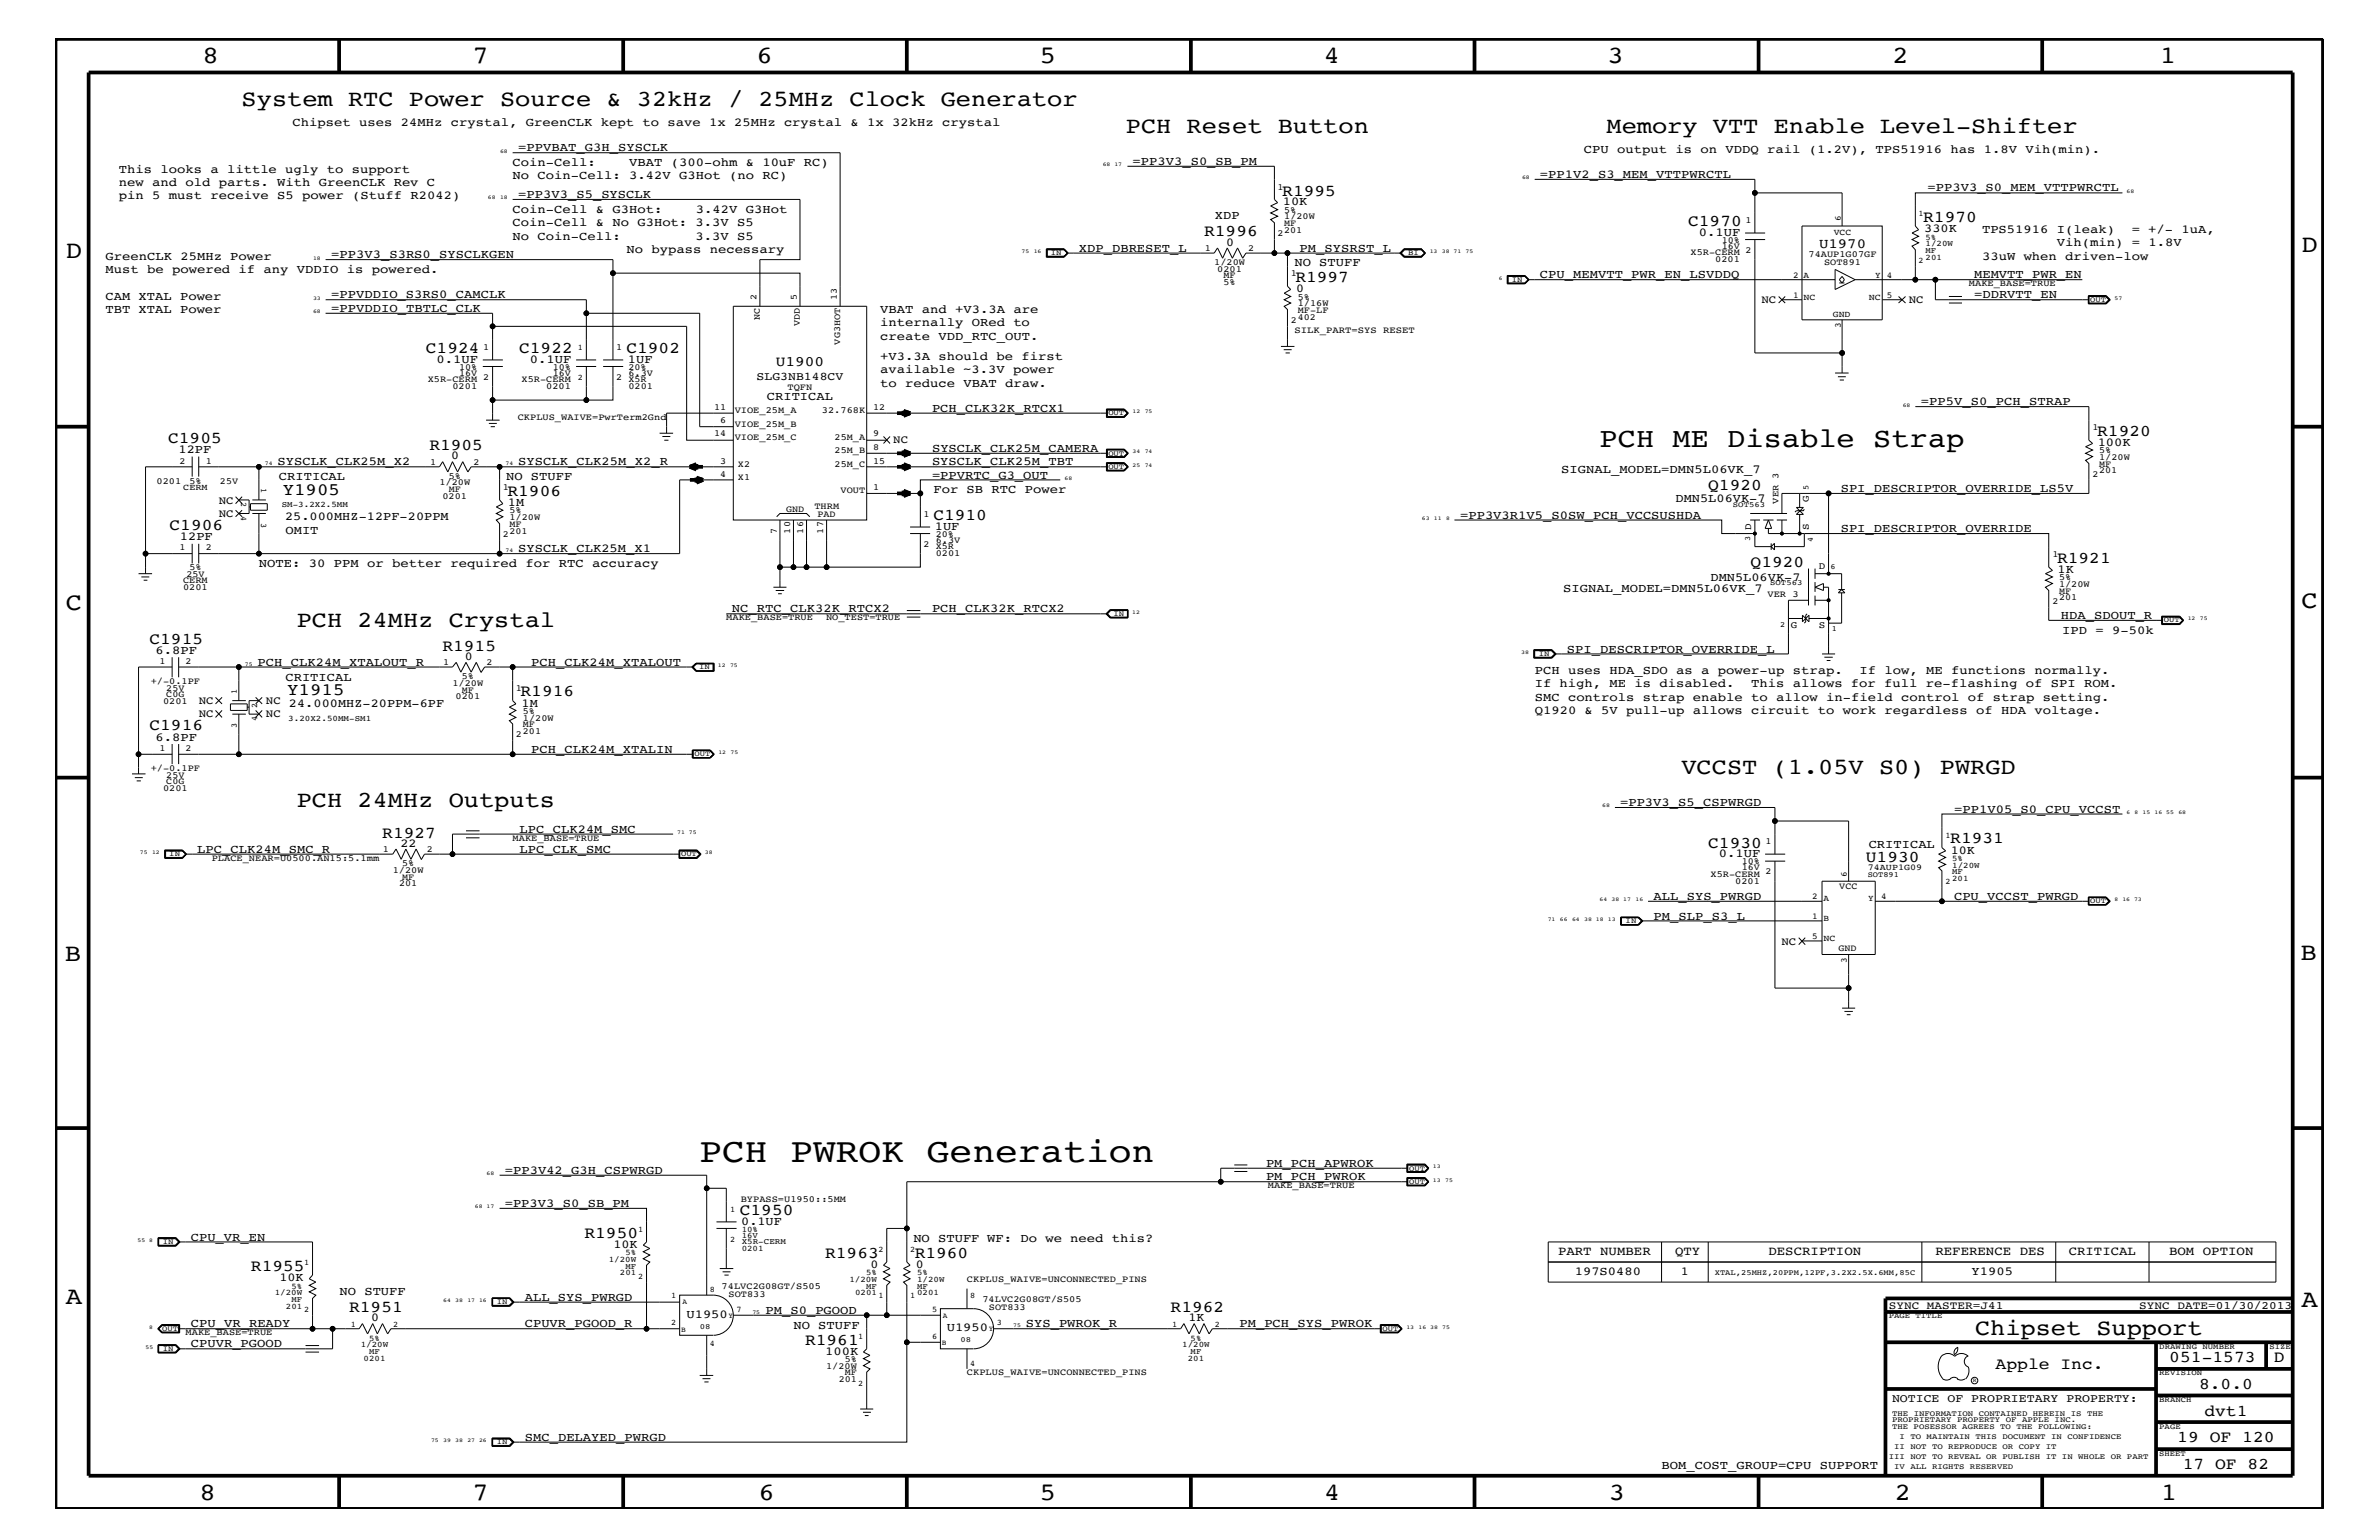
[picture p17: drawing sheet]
<svg xmlns="http://www.w3.org/2000/svg" width="432mm" height="279mm" viewBox="0 0 432 279" stroke-linecap="round" stroke-linejoin="round" font-family="sans-serif">
<defs><g id="words">
<text font-size="6.2" x="127" y="210.8">PCH PWROK Generation</text>
<text font-size="5" x="290.3" y="81.1">PCH ME Disable Strap</text>
<g font-size="4.5">
<text x="36.7" y="11.5">8</text>
<text x="85.8" y="11.5">7</text>
<text x="137.3" y="11.5">6</text>
<text x="188.7" y="11.5">5</text>
<text x="240.3" y="11.5">4</text>
<text x="291.8" y="11.5">3</text>
<text x="343.5" y="11.5">2</text>
<text x="392" y="11.5">1</text>
<text x="11.9" y="46.8">D</text>
<text x="417.7" y="45.7">D</text>
<text x="11.9" y="110.6">C</text>
<text x="417.7" y="110.3">C</text>
<text x="11.8" y="174.3">B</text>
<text x="417.6" y="174.2">B</text>
<text x="11.9" y="236.7">A</text>
<text x="417.7" y="237.1">A</text>
<text x="36.2" y="272.1">8</text>
<text x="85.8" y="272.1">7</text>
<text x="137.7" y="272.1">6</text>
<text x="188.7" y="272.1">5</text>
<text x="240.4" y="272.1">4</text>
<text x="292" y="272.1">3</text>
<text x="343.9" y="272.1">2</text>
<text x="392.2" y="272.1">1</text>
</g>
<g font-size="4.1">
<text x="43.9" y="19.2">System RTC Power Source &amp; 32kHz / 25MHz Clock Generator</text>
<text x="204.3" y="24.1">PCH Reset Button</text>
<text x="291.6" y="24.1">Memory VTT Enable Level-Shifter</text>
<text x="53.8" y="113.7">PCH 24MHz Crystal</text>
<text x="305.2" y="140.4">VCCST (1.05V S0) PWRGD</text>
<text x="53.8" y="146.5">PCH 24MHz Outputs</text>
<text x="358.5" y="242.3">Chipset Support</text>
</g>
<g font-size="3.1">
<text x="51.3" y="89.8">Y1905</text>
<text x="52.1" y="126.2">Y1915</text>
</g>
<g font-size="3">
<text x="232.7" y="35.5">R1995</text>
<text x="306.4" y="41">C1970</text>
<text x="349.1" y="40.3">R1970</text>
<text x="218.6" y="42.9">R1996</text>
<text x="235.1" y="51.3">R1997</text>
<text x="77.3" y="64">C1924</text>
<text x="94.2" y="64">C1922</text>
<text x="113.7" y="64">C1902</text>
<text x="30.5" y="80.5">C1905</text>
<text x="77.9" y="81.6">R1905</text>
<text x="380.7" y="79.1">R1920</text>
<text x="310" y="88.8">Q1920</text>
<text x="92.1" y="90">R1906</text>
<text x="169.4" y="94.3">C1910</text>
<text x="30.8" y="96.2">C1906</text>
<text x="317.8" y="102.9">Q1920</text>
<text x="373.4" y="102.1">R1921</text>
<text x="27.1" y="116.8">C1915</text>
<text x="80.3" y="118.1">R1915</text>
<text x="94.5" y="126.4">R1916</text>
<text x="27.1" y="132.5">C1916</text>
<text x="69.4" y="152">R1927</text>
<text x="310" y="153.8">C1930</text>
<text x="354" y="153">R1931</text>
<text x="338.7" y="156.4">U1930</text>
<text x="134.3" y="220.4">C1950</text>
<text x="106.1" y="224.6">R1950</text>
<text x="45.6" y="230.7">R1955</text>
<text x="149.8" y="228.2">R1963</text>
<text x="166" y="228.2">R1960</text>
<text x="63.4" y="238">R1951</text>
<text x="212.5" y="238">R1962</text>
<text x="146.1" y="244">R1961</text>
<text x="362.2" y="248.4">Apple Inc.</text>
<text x="393.7" y="247.1">051-1573</text>
<text x="399.2" y="252">8.0.0</text>
<text x="412.7" y="247.1">D</text>
<text x="400.1" y="256.8">dvt1</text>
<text x="395.2" y="261.6">19 OF 120</text>
<text x="396.2" y="266.6">17 OF 82</text>
</g>
<text font-size="2.6" x="140.8" y="66.5">U1900</text>
<text font-size="2.5" x="330.2" y="45">U1970</text>
<g font-size="2.3">
<text x="282.8" y="227.7">PART NUMBER</text>
<text x="304" y="227.7">QTY</text>
<text x="321" y="227.7">DESCRIPTION</text>
<text x="351.3" y="227.7">REFERENCE DES</text>
<text x="375.5" y="227.7">CRITICAL</text>
<text x="393.7" y="227.7">BOM OPTION</text>
</g>
<g font-size="2.2">
<text x="53.1" y="22.9">Chipset uses 24MHz crystal, GreenCLK kept to save 1x 25MHz crystal &amp; 1x 32kHz crystal</text>
<text x="94.1" y="27.5">=PPVBAT_G3H_SYSCLK</text>
<text x="205.6" y="29.9">=PP3V3_S0_SB_PM</text>
<text x="287.5" y="27.7">CPU output is on VDDQ rail (1.2V), TPS51916 has 1.8V Vih(min).</text>
<text x="21.6" y="31.4">This looks a little ugly to support</text>
<text x="21.6" y="33.7">new and old parts. With GreenCLK Rev C</text>
<text x="93" y="30.2">Coin-Cell:</text>
<text x="93" y="32.5">No Coin-Cell: 3.42V G3Hot (no RC)</text>
<text x="94.1" y="35.9">=PP3V3_S5_SYSCLK</text>
<text x="114.2" y="30.2">VBAT (300-ohm &amp; 10uF RC)</text>
<text x="279.5" y="32.3">=PP1V2_S3_MEM_VTTPWRCTL</text>
<text x="349.8" y="34.7">=PP3V3_S0_MEM_VTTPWRCTL</text>
<text x="21.6" y="36.2">pin 5 must receive S5 power (Stuff R2042)</text>
<text x="93" y="38.6">Coin-Cell &amp; G3Hot:</text>
<text x="93" y="41">Coin-Cell &amp; No G3Hot: 3.3V S5</text>
<text x="126.3" y="38.6">3.42V G3Hot</text>
<text x="220.5" y="39.8">XDP</text>
<text x="232.8" y="37.3">10K</text>
<text x="19.1" y="47.1">GreenCLK 25MHz Power</text>
<text x="60.1" y="46.8">=PP3V3_S3RS0_SYSCLKGEN</text>
<text x="93" y="43.5">No Coin-Cell:</text>
<text x="113.7" y="45.9">No bypass necessary</text>
<text x="126.3" y="43.5">3.3V S5</text>
<text x="195.8" y="45.7">XDP_DBRESET_L</text>
<text x="222.5" y="44.6">0</text>
<text x="235.9" y="45.7">PM_SYSRST_L</text>
<text x="308.4" y="42.9">0.1UF</text>
<text x="349.2" y="42.1">330K</text>
<text x="359.7" y="47.1">33uW when driven-low</text>
<text x="359.7" y="42.3">TPS51916 I(leak)</text>
<text x="373.3" y="44.6">Vih(min) = 1.8V</text>
<text x="386.9" y="42.3">= +/- 1uA,</text>
<text x="19.1" y="49.6">Must be powered if any VDDIO is powered.</text>
<text x="234.9" y="48.3">NO STUFF</text>
<text x="235.3" y="53">0</text>
<text x="279.5" y="50.5">CPU_MEMVTT_PWR_EN_LSVDDQ</text>
<text x="358.3" y="50.5">MEMVTT_PWR_EN</text>
<text x="19.1" y="54.4">CAM XTAL Power</text>
<text x="19.1" y="56.8">TBT XTAL Power</text>
<text x="60.1" y="56.6">=PPVDDIO_TBTLC_CLK</text>
<text x="60.1" y="54.1">=PPVDDIO_S3RS0_CAMCLK</text>
<text x="159.8" y="59.2">internally ORed to</text>
<text x="159.8" y="56.8">VBAT and +V3.3A are</text>
<text x="358.3" y="54.1">=DDRVTT_EN</text>
<text x="79.2" y="65.9">0.1UF</text>
<text x="96.2" y="65.9">0.1UF</text>
<text x="114" y="65.9">1UF</text>
<text x="159.8" y="65.3">+V3.3A should be first</text>
<text x="159.8" y="61.7">create VDD_RTC_OUT.</text>
<text x="159.8" y="70.1">to reduce VBAT draw.</text>
<text x="159.8" y="67.7">available ~3.3V power</text>
<text x="139.2" y="72.6">CRITICAL</text>
<text x="169.2" y="74.7">PCH_CLK32K_RTCX1</text>
<text x="348.7" y="73.5">=PP5V_S0_PCH_STRAP</text>
<text x="32.4" y="82.2">12PF</text>
<text x="81.9" y="83.3">0</text>
<text x="169.2" y="82">SYSCLK_CLK25M_CAMERA</text>
<text x="380.7" y="80.9">100K</text>
<text x="50.4" y="84.4">SYSCLK_CLK25M_X2</text>
<text x="50.6" y="87.1">CRITICAL</text>
<text x="91.9" y="87.1">NO STUFF</text>
<text x="94.1" y="84.4">SYSCLK_CLK25M_X2_R</text>
<text x="169.2" y="84.4">SYSCLK_CLK25M_TBT</text>
<text x="169.2" y="86.9">=PPVRTC_G3_OUT</text>
<text x="169.4" y="89.5">For SB RTC Power</text>
<text x="283.4" y="85.9">SIGNAL_MODEL=DMN5L06VK_7</text>
<text x="334.1" y="89.3">SPI_DESCRIPTOR_OVERRIDE_LS5V</text>
<text x="51.7" y="94.3">25.000MHZ-12PF-20PPM</text>
<text x="92.2" y="91.8">1M</text>
<text x="265" y="94.2">=PP3V3R1V5_S0SW_PCH_VCCSUSHDA</text>
<text x="304.1" y="91.1">DMN5L06VK-7</text>
<text x="32.6" y="98">12PF</text>
<text x="51.8" y="96.8">OMIT</text>
<text x="94.1" y="100.2">SYSCLK_CLK25M_X1</text>
<text x="169.7" y="96.2">1UF</text>
<text x="334.1" y="96.5">SPI_DESCRIPTOR_OVERRIDE</text>
<text x="47" y="102.9">NOTE: 30 PPM or better required for RTC accuracy</text>
<text x="283.7" y="107.5">SIGNAL_MODEL=DMN5L06VK_7</text>
<text x="310.5" y="105.4">DMN5L06VK-7</text>
<text x="373.5" y="104">1K</text>
<text x="132.8" y="111.1">NC_RTC_CLK32K_RTCX2</text>
<text x="169.2" y="111.1">PCH_CLK32K_RTCX2</text>
<text x="374.1" y="112.3">HDA_SDOUT_R</text>
<text x="28.2" y="118.6">6.8PF</text>
<text x="84.4" y="119.7">0</text>
<text x="284.4" y="118.4">SPI_DESCRIPTOR_OVERRIDE_L</text>
<text x="374.3" y="115">IPD = 9-50k</text>
<text x="46.7" y="120.8">PCH_CLK24M_XTALOUT_R</text>
<text x="51.8" y="123.5">CRITICAL</text>
<text x="96.4" y="120.8">PCH_CLK24M_XTALOUT</text>
<text x="278.6" y="122.3">PCH uses HDA_SDO as a power-up strap.</text>
<text x="278.6" y="124.7">If high, ME is disabled.</text>
<text x="317.8" y="124.7">This allows for full re-flashing of SPI ROM.</text>
<text x="337.5" y="122.3">If low, ME functions normally.</text>
<text x="52.5" y="128.3">24.000MHZ-20PPM-6PF</text>
<text x="94.7" y="128.2">1M</text>
<text x="278.6" y="129.6">Q1920 &amp; 5V pull-up allows circuit to work regardless of HDA voltage.</text>
<text x="278.6" y="127.1">SMC controls strap enable to allow in-field control of strap setting.</text>
<text x="28.2" y="134.4">6.8PF</text>
<text x="96.4" y="136.6">PCH_CLK24M_XTALIN</text>
<text x="294" y="146.2">=PP3V3_S5_CSPWRGD</text>
<text x="354.7" y="147.5">=PP1V05_S0_CPU_VCCST</text>
<text x="35.8" y="154.7">LPC_CLK24M_SMC_R</text>
<text x="72.7" y="153.7">22</text>
<text x="94.3" y="151.1">LPC_CLK24M_SMC</text>
<text x="94.3" y="154.7">LPC_CLK_SMC</text>
<text x="312" y="155.6">0.1UF</text>
<text x="339.2" y="153.8">CRITICAL</text>
<text x="354.1" y="154.9">10K</text>
<text x="300.1" y="163.3">ALL_SYS_PWRGD</text>
<text x="300.1" y="166.9">PM_SLP_S3_L</text>
<text x="354.7" y="163.3">CPU_VCCST_PWRGD</text>
<text x="91.6" y="213">=PP3V42_G3H_CSPWRGD</text>
<text x="229.8" y="214.2">PM_PCH_PWROK</text>
<text x="229.8" y="211.7">PM_PCH_APWROK</text>
<text x="91.6" y="219">=PP3V3_S0_SB_PM</text>
<text x="34.6" y="225.1">CPU_VR_EN</text>
<text x="111.3" y="226.4">10K</text>
<text x="134.5" y="222.3">0.1UF</text>
<text x="165.8" y="225.3">NO STUFF WF: Do we need this?</text>
<text x="50.7" y="232.4">10K</text>
<text x="158" y="230.1">0</text>
<text x="166.2" y="230.1">0</text>
<text x="285.8" y="231.3">197S0480</text>
<text x="305.1" y="231.3">1</text>
<text x="357.8" y="231.3">Y1905</text>
<text x="61.6" y="235">NO STUFF</text>
<text x="67.4" y="239.7">0</text>
<text x="95.2" y="236">ALL_SYS_PWRGD</text>
<text x="124.6" y="239">U1950</text>
<text x="138.9" y="238.4">PM_S0_PGOOD</text>
<text x="215.7" y="239.7">1K</text>
<text x="34.6" y="244.5">CPUVR_PGOOD</text>
<text x="34.6" y="240.8">CPU_VR_READY</text>
<text x="95.2" y="240.8">CPUVR_PGOOD_R</text>
<text x="144" y="241.1">NO STUFF</text>
<text x="149.8" y="245.8">100K</text>
<text x="171.8" y="241.4">U1950</text>
<text x="186.2" y="240.8">SYS_PWROK_R</text>
<text x="225" y="240.8">PM_PCH_SYS_PWROK</text>
<text x="95.2" y="261.4">SMC_DELAYED_PWRGD</text>
<text x="301.6" y="266.6">BOM_COST_GROUP=CPU SUPPORT</text>
</g>
<g font-size="2.1">
<text x="137.3" y="68.9">SLG3NB148CV</text>
<text x="343.4" y="254.4">NOTICE OF PROPRIETARY PROPERTY:</text>
</g>
<g font-size="2">
<text x="319.7" y="55">NC</text>
<text x="346.5" y="55">NC</text>
<text x="162.1" y="80.5">NC</text>
<text x="39.7" y="91.4">NC</text>
<text x="39.7" y="93.8">NC</text>
<text x="36.1" y="127.7">NC</text>
<text x="36.1" y="130.2">NC</text>
<text x="48.3" y="127.7">NC</text>
<text x="48.3" y="130.2">NC</text>
<text x="323.3" y="171.4">NC</text>
<text x="342.8" y="237.4">SYNC_MASTER=J41</text>
<text x="388.3" y="237.4">SYNC_DATE=01/30/2013</text>
</g>
<g font-size="1.8">
<text x="328.3" y="91.1" transform="rotate(-90 328.3 91.1)">G</text>
<text x="317.8" y="96.2" transform="rotate(-90 317.8 96.2)">D</text>
<text x="328.3" y="96.2" transform="rotate(-90 328.3 96.2)">S</text>
<text x="330.1" y="103.3">D</text>
<text x="325" y="113.9">G</text>
<text x="330.1" y="113.9">S</text>
</g>
<g font-size="1.7">
<text x="231.9" y="34.4">1</text>
<text x="233.1" y="39.8">1/20W</text>
<text x="233.1" y="41">MF</text>
<text x="233.1" y="38.6">5%</text>
<text x="316.8" y="40.4">1</text>
<text x="218.7" y="45.5">1</text>
<text x="226.6" y="45.5">2</text>
<text x="231.9" y="42.9">2</text>
<text x="233.1" y="42.3">201</text>
<text x="306.8" y="46.3">X5R-CERM</text>
<text x="311.3" y="47.6">0201</text>
<text x="312.5" y="44.1">10%</text>
<text x="312.5" y="45.2">16V</text>
<text x="316.8" y="45.9">2</text>
<text x="328.3" y="46.7">74AUP1G07GF</text>
<text x="220.4" y="48">1/20W</text>
<text x="220.9" y="49.3">0201</text>
<text x="222.1" y="50.5">MF</text>
<text x="222.1" y="51.7">5%</text>
<text x="234.3" y="50.2">1</text>
<text x="331.1" y="48">SOT891</text>
<text x="357.4" y="51.9">MAKE_BASE=TRUE</text>
<text x="137.3" y="54.4" transform="rotate(-90 137.3 54.4)">2</text>
<text x="137.9" y="58" transform="rotate(-90 137.9 58)">NC</text>
<text x="144.6" y="54.4" transform="rotate(-90 144.6 54.4)">5</text>
<text x="145.2" y="59.1" transform="rotate(-90 145.2 59.1)">VDD</text>
<text x="151.9" y="54.4" transform="rotate(-90 151.9 54.4)">13</text>
<text x="234.3" y="58.6">2</text>
<text x="235.5" y="55.6">1/16W</text>
<text x="235.5" y="56.8">MF-LF</text>
<text x="235.5" y="54.4">5%</text>
<text x="235.5" y="58">402</text>
<text x="87.7" y="63.4">1</text>
<text x="111.8" y="63.4">1</text>
<text x="152.5" y="62.5" transform="rotate(-90 152.5 62.5)">VG3HOT</text>
<text x="234.9" y="60.4">SILK_PART=SYS RESET</text>
<text x="77.6" y="69.4">X5R-CERM</text>
<text x="82.1" y="70.6">0201</text>
<text x="83.3" y="68.2">16V</text>
<text x="83.3" y="67.1">10%</text>
<text x="87.7" y="68.9">2</text>
<text x="94.7" y="69.4">X5R-CERM</text>
<text x="99.1" y="70.6">0201</text>
<text x="100.3" y="67.1">10%</text>
<text x="100.3" y="68.2">16V</text>
<text x="111.8" y="68.9">2</text>
<text x="114" y="68.2">6.3V</text>
<text x="114" y="69.4">X5R</text>
<text x="114" y="67.1">20%</text>
<text x="114" y="70.6">0201</text>
<text x="143" y="70.7">TQFN</text>
<text x="94" y="76.2">CKPLUS_WAIVE=PwrTerm2Gnd</text>
<text x="129.6" y="74.4">11</text>
<text x="130.7" y="76.8">6</text>
<text x="133.3" y="75">VIOE_25M_A</text>
<text x="133.3" y="77.4">VIOE_25M_B</text>
<text x="149.2" y="75">32.768K</text>
<text x="158.5" y="74.4">12</text>
<text x="129.6" y="79.2">14</text>
<text x="133.3" y="79.9">VIOE_25M_C</text>
<text x="151.5" y="79.9">25M_A</text>
<text x="151.5" y="82.2">25M_B</text>
<text x="158.5" y="79.2">9</text>
<text x="158.5" y="81.6">8</text>
<text x="379.8" y="78">1</text>
<text x="381" y="83.5">1/20W</text>
<text x="381" y="82.2">5%</text>
<text x="28.4" y="87.7">0201</text>
<text x="32.6" y="84.1">2</text>
<text x="34.4" y="87.7">5%</text>
<text x="37.3" y="84.1">1</text>
<text x="39.9" y="87.7">25V</text>
<text x="78.1" y="84.4">1</text>
<text x="79.8" y="88.1">1/20W</text>
<text x="81.4" y="89.3">MF</text>
<text x="81.4" y="86.9">5%</text>
<text x="85.9" y="84.4">2</text>
<text x="91.3" y="88.9">1</text>
<text x="130.7" y="86.5">4</text>
<text x="130.7" y="84.1">3</text>
<text x="133.9" y="84.7">X2</text>
<text x="133.9" y="87.1">X1</text>
<text x="151.5" y="84.7">25M_C</text>
<text x="152.6" y="89.5">VOUT</text>
<text x="158.5" y="84.1">15</text>
<text x="158.5" y="88.9">1</text>
<text x="379.8" y="86.5">2</text>
<text x="381" y="85.9">201</text>
<text x="381" y="84.7">MF</text>
<text x="80.3" y="90.5">0201</text>
<text x="92.5" y="94.3">1/20W</text>
<text x="92.5" y="95.6">MF</text>
<text x="92.5" y="93.2">5%</text>
<text x="142.7" y="92.9">GND</text>
<text x="147.8" y="92.3">THRM</text>
<text x="148.4" y="93.8">PAD</text>
<text x="167.6" y="93.8">1</text>
<text x="322.8" y="91.4" transform="rotate(-90 322.8 91.4)">VER 3</text>
<text x="32.6" y="99.9">1</text>
<text x="37.3" y="99.9">2</text>
<text x="91.3" y="97.4">2</text>
<text x="92.5" y="96.8">201</text>
<text x="141" y="96.8" transform="rotate(-90 141 96.8)">7</text>
<text x="143.4" y="96.8" transform="rotate(-90 143.4 96.8)">10</text>
<text x="145.8" y="96.8" transform="rotate(-90 145.8 96.8)">16</text>
<text x="149.4" y="96.8" transform="rotate(-90 149.4 96.8)">17</text>
<text x="167.6" y="99.3">2</text>
<text x="169.8" y="98.5">6.3V</text>
<text x="169.8" y="97.4">20%</text>
<text x="169.8" y="99.7">X5R</text>
<text x="169.8" y="101">0201</text>
<text x="372.5" y="101">1</text>
<text x="33.2" y="105.9">CERM</text>
<text x="33.2" y="107.1">0201</text>
<text x="33.8" y="104.7">25V</text>
<text x="34.4" y="103.5">5%</text>
<text x="373.7" y="105.3">5%</text>
<text x="373.7" y="106.5">1/20W</text>
<text x="373.7" y="107.7">MF</text>
<text x="131.8" y="112.6">MAKE_BASE=TRUE</text>
<text x="149.9" y="112.6">NO_TEST=TRUE</text>
<text x="320.8" y="108.3">VER 3</text>
<text x="372.5" y="109.5">2</text>
<text x="373.7" y="108.9">201</text>
<text x="27.3" y="124.1">+/-0.1PF</text>
<text x="29" y="120.4">1</text>
<text x="30.2" y="125.3">25V</text>
<text x="33.7" y="120.4">2</text>
<text x="80.4" y="120.7">1</text>
<text x="82.1" y="124.4">1/20W</text>
<text x="83.8" y="125.7">MF</text>
<text x="83.8" y="123.2">5%</text>
<text x="88.3" y="120.7">2</text>
<text x="93.6" y="125.3">1</text>
<text x="29.6" y="127.7">0201</text>
<text x="30.2" y="126.5">C0G</text>
<text x="82.7" y="126.9">0201</text>
<text x="94.9" y="130.8">1/20W</text>
<text x="94.9" y="131.9">MF</text>
<text x="94.9" y="129.6">5%</text>
<text x="29" y="136.2">1</text>
<text x="33.7" y="136.2">2</text>
<text x="93.6" y="133.8">2</text>
<text x="94.9" y="133.2">201</text>
<text x="27.3" y="139.8">+/-0.1PF</text>
<text x="29.6" y="143.5">0201</text>
<text x="30.2" y="142.3">C0G</text>
<text x="30.2" y="141.1">25V</text>
<text x="69.5" y="154.6">1</text>
<text x="77.5" y="154.6">2</text>
<text x="93" y="152.6">MAKE_BASE=TRUE</text>
<text x="320.5" y="153.2">1</text>
<text x="38.4" y="156.2">PLACE_NEAR=U0500.AN15:5.1mm</text>
<text x="71.3" y="158.4">1/20W</text>
<text x="72.4" y="160.8">201</text>
<text x="73" y="159.6">MF</text>
<text x="73" y="157.2">5%</text>
<text x="310.5" y="159.1">X5R-CERM</text>
<text x="315" y="160.3">0201</text>
<text x="316.1" y="157.9">16V</text>
<text x="316.1" y="156.8">10%</text>
<text x="320.5" y="158.6">2</text>
<text x="333.8" y="161.3">VCC</text>
<text x="333.7" y="172.6">GND</text>
<text x="230.1" y="215.6">MAKE_BASE=TRUE</text>
<text x="134.5" y="218">BYPASS=U1950::5MM</text>
<text x="131" y="233.8">74LVC2G08GT/S505</text>
<text x="175.5" y="232.6">CKPLUS_WAIVE=UNCONNECTED_PINS</text>
<text x="132.2" y="235.2">SOT833</text>
<text x="178.3" y="236.2">74LVC2G08GT/S505</text>
<text x="179.5" y="237.7">SOT833</text>
<text x="33.7" y="242.3">MAKE_BASE=TRUE</text>
<text x="149.9" y="248.4">1/20W</text>
<text x="152.2" y="250.7">201</text>
<text x="153.3" y="249.5">MF</text>
<text x="153.3" y="247.1">5%</text>
<text x="175.5" y="249.5">CKPLUS_WAIVE=UNCONNECTED_PINS</text>
</g>
<g font-size="1.6">
<text x="334.1" y="40.2" transform="rotate(-90 334.1 40.2)">6</text>
<text x="332.8" y="42.6">VCC</text>
<text x="325.5" y="50.4">2</text>
<text x="327.3" y="50.5">A</text>
<text x="340.4" y="50.5">Y</text>
<text x="342.5" y="50.5">4</text>
<text x="325.5" y="54">1</text>
<text x="327.3" y="54.4">NC</text>
<text x="332.7" y="57.4">GND</text>
<text x="334.1" y="59.5" transform="rotate(-90 334.1 59.5)">3</text>
<text x="339.2" y="54.4">NC</text>
<text x="342.5" y="54.1">5</text>
<text x="33.3" y="88.9">CERM</text>
<text x="335.2" y="159.1" transform="rotate(-90 335.2 159.1)">6</text>
<text x="339" y="157.9">74AUP1G09</text>
<text x="328.9" y="163.1">2</text>
<text x="328.9" y="166.7">1</text>
<text x="331" y="163.5">A</text>
<text x="331" y="167.1">B</text>
<text x="339.1" y="163.5">Y</text>
<text x="341.5" y="163.1">4</text>
<text x="328.9" y="170.4">5</text>
<text x="331" y="170.7">NC</text>
<text x="335.2" y="174.7" transform="rotate(-90 335.2 174.7)">3</text>
</g>
<g font-size="1.5">
<text x="348.2" y="39.2">1</text>
<text x="348.2" y="47.7">2</text>
<text x="349.5" y="47.1">201</text>
<text x="349.5" y="44.6">1/20W</text>
<text x="349.5" y="45.9">MF</text>
<text x="349.5" y="43.5">5%</text>
<text x="104.9" y="63.4">1</text>
<text x="104.9" y="68.9">2</text>
<text x="47.4" y="88.5" transform="rotate(90 47.4 88.5)">1</text>
<text x="43.8" y="91.1" transform="rotate(90 43.8 91.1)">2</text>
<text x="43.8" y="93.5" transform="rotate(90 43.8 93.5)">4</text>
<text x="47.4" y="94.9" transform="rotate(90 47.4 94.9)">3</text>
<text x="51.1" y="92.1">SM-3.2X2.5MM</text>
<text x="43" y="125.9" transform="rotate(-90 43 125.9)">1</text>
<text x="46.7" y="130.9" transform="rotate(-90 46.7 130.9)">4</text>
<text x="46.7" y="128.4" transform="rotate(-90 46.7 128.4)">2</text>
<text x="52.3" y="130.8">3.20X2.50MM-SM1</text>
<text x="43" y="132.2" transform="rotate(-90 43 132.2)">3</text>
<text x="353.1" y="152">1</text>
<text x="353.1" y="160.5">2</text>
<text x="354.3" y="159.9">201</text>
<text x="354.3" y="157.4">1/20W</text>
<text x="354.3" y="158.6">MF</text>
<text x="354.3" y="156.2">5%</text>
<text x="132.5" y="219.8">1</text>
<text x="113.5" y="227.7">5%</text>
<text x="115.8" y="223.5">1</text>
<text x="132.5" y="225.3">2</text>
<text x="134.6" y="225.7">X5R-CERM</text>
<text x="134.6" y="223.5">10%</text>
<text x="134.6" y="224.6">16V</text>
<text x="134.6" y="227">0201</text>
<text x="159.4" y="227.1">2</text>
<text x="165.2" y="227.1">2</text>
<text x="52.9" y="233.8">5%</text>
<text x="55.2" y="229.6">1</text>
<text x="110.5" y="229">1/20W</text>
<text x="112.5" y="231.3">201</text>
<text x="113.5" y="230.2">MF</text>
<text x="115.8" y="232">2</text>
<text x="154.2" y="232.6">1/20W</text>
<text x="157.2" y="233.8">MF</text>
<text x="157.2" y="231.3">5%</text>
<text x="166.5" y="232.6">1/20W</text>
<text x="166.5" y="233.8">MF</text>
<text x="166.5" y="231.3">5%</text>
<text x="49.9" y="235">1/20W</text>
<text x="51.9" y="237.4">201</text>
<text x="52.9" y="236.2">MF</text>
<text x="55.2" y="238">2</text>
<text x="121.8" y="235.6">1</text>
<text x="128.9" y="234.4">8</text>
<text x="133.7" y="238">7</text>
<text x="155.2" y="235">0201</text>
<text x="159.4" y="235.6">1</text>
<text x="165.2" y="235.6">1</text>
<text x="166.5" y="235">0201</text>
<text x="169.2" y="238">5</text>
<text x="176.1" y="235.6">8</text>
<text x="63.7" y="240.7">1</text>
<text x="65.5" y="244.5">1/20W</text>
<text x="67" y="245.6">MF</text>
<text x="67" y="243.3">5%</text>
<text x="71.4" y="240.7">2</text>
<text x="121.8" y="240.5">2</text>
<text x="128.9" y="244.1">4</text>
<text x="155.8" y="242.9">1</text>
<text x="169.2" y="242.9">6</text>
<text x="180.9" y="240.5">3</text>
<text x="212.8" y="240.7">1</text>
<text x="214.6" y="244.5">1/20W</text>
<text x="216.1" y="245.6">MF</text>
<text x="216.1" y="243.3">5%</text>
<text x="220.5" y="240.7">2</text>
<text x="66" y="246.9">0201</text>
<text x="155.8" y="251.4">2</text>
<text x="176.1" y="247.8">4</text>
<text x="215.6" y="246.9">201</text>
</g>
<g font-size="1.4">
<text x="190.8" y="46.3">IN</text>
<text x="255.6" y="46.3">BI</text>
<text x="274.4" y="51.1">IN</text>
<text x="379.4" y="54.7">OUT</text>
<text x="201.2" y="75.4">OUT</text>
<text x="201.2" y="82.7">OUT</text>
<text x="201.2" y="85">OUT</text>
<text x="328.3" y="88.9" transform="rotate(-90 328.3 88.9)">5</text>
<text x="314.5" y="92.1">SOT563</text>
<text x="317.7" y="98.1" transform="rotate(-90 317.7 98.1)">3</text>
<text x="329" y="98.3" transform="rotate(-90 329 98.3)">4</text>
<text x="321.3" y="106.1">SOT563</text>
<text x="332.2" y="103.2">6</text>
<text x="202.1" y="111.7">IN</text>
<text x="323.1" y="113.7">2</text>
<text x="392.8" y="112.9">OUT</text>
<text x="279.3" y="119">IN</text>
<text x="332.5" y="114.5">1</text>
<text x="126.9" y="121.4">IN</text>
<text x="126.1" y="137.2">OUT</text>
<text x="30.7" y="155.4">IN</text>
<text x="123.6" y="155.4">OUT</text>
<text x="339" y="159.2">SOT891</text>
<text x="295.1" y="167.5">IN</text>
<text x="379.4" y="163.9">OUT</text>
<text x="255.8" y="214.7">OUT</text>
<text x="255.8" y="212.4">OUT</text>
<text x="29.5" y="225.7">IN</text>
<text x="311.2" y="231.3">XTAL,25MHZ,20PPM,12PF,3.2X2.5X.6MM,85C</text>
<text x="90.2" y="236.6">IN</text>
<text x="123.9" y="236.6">A</text>
<text x="132.2" y="239">Y</text>
<text x="171.1" y="239">A</text>
<text x="342.8" y="239.2">PAGE TITLE</text>
<text x="29.5" y="241.4">OUT</text>
<text x="29.5" y="245.1">IN</text>
<text x="123.6" y="241.6">B</text>
<text x="127" y="241.1">08</text>
<text x="170.9" y="244">B</text>
<text x="174.3" y="243.5">08</text>
<text x="179.5" y="241.4">Y</text>
<text x="251" y="241.4">OUT</text>
<text x="391.9" y="244.7">DRAWING NUMBER</text>
<text x="411.9" y="244.7">SIZE</text>
<text x="391.9" y="249.5">REVISION</text>
<text x="343.4" y="256.8">THE INFORMATION CONTAINED HEREIN IS THE</text>
<text x="391.9" y="254.4">BRANCH</text>
<text x="90.2" y="262.1">IN</text>
<text x="343.4" y="258">PROPRIETARY PROPERTY OF APPLE INC.</text>
<text x="343.4" y="259.3">THE POSESSOR AGREES TO THE FOLLOWING:</text>
<text x="343.8" y="262.9">II NOT TO REPRODUCE OR COPY IT</text>
<text x="344.8" y="261.1">I TO MAINTAIN THIS DOCUMENT IN CONFIDENCE</text>
<text x="391.9" y="259.3">PAGE</text>
<text x="342.8" y="264.7">III NOT TO REVEAL OR PUBLISH IT IN WHOLE OR PART</text>
<text x="343.8" y="266.6">IV ALL RIGHTS RESERVED</text>
<text x="391.9" y="264.1">SHEET</text>
</g>
<g font-size="1">
<text x="90.8" y="27.7">68</text>
<text x="200.2" y="30.2">68 17</text>
<text x="276.3" y="32.5">68</text>
<text x="386" y="35">68</text>
<text x="88.6" y="36.2">68</text>
<text x="90.8" y="36.2">18</text>
<text x="56.8" y="47.1">18</text>
<text x="185.4" y="45.9">75</text>
<text x="187.6" y="45.9">16</text>
<text x="259.5" y="45.9">13</text>
<text x="261.7" y="45.9">38 71</text>
<text x="266" y="45.9">75</text>
<text x="272" y="50.7">6</text>
<text x="56.8" y="54.4">33</text>
<text x="56.8" y="56.8">68</text>
<text x="383.8" y="54.4">57</text>
<text x="205.6" y="75">12</text>
<text x="207.8" y="75">75</text>
<text x="345.4" y="73.8">68</text>
<text x="205.6" y="82.2">34</text>
<text x="207.8" y="82.2">74</text>
<text x="48.1" y="84.4">74</text>
<text x="91.8" y="84.4">74</text>
<text x="193.2" y="87.1">68</text>
<text x="205.6" y="84.7">25</text>
<text x="207.8" y="84.7">74</text>
<text x="258.1" y="94.3">63</text>
<text x="260.3" y="94.3">11</text>
<text x="262.5" y="94.3">8</text>
<text x="91.8" y="100.2">74</text>
<text x="205.5" y="111.4">12</text>
<text x="397.1" y="112.6">12</text>
<text x="399.3" y="112.6">75</text>
<text x="276.1" y="118.6">38</text>
<text x="44.5" y="120.8">75</text>
<text x="130.3" y="121">12</text>
<text x="132.5" y="121">75</text>
<text x="130.4" y="136.8">12</text>
<text x="132.6" y="136.8">75</text>
<text x="290.8" y="146.5">68</text>
<text x="386" y="147.7">6</text>
<text x="387.4" y="147.7">8</text>
<text x="388.9" y="147.7">15</text>
<text x="391.1" y="147.7">16 55</text>
<text x="395.4" y="147.7">68</text>
<text x="25.4" y="155">75</text>
<text x="27.6" y="155">12</text>
<text x="122.9" y="151.3">71 75</text>
<text x="127.9" y="155">38</text>
<text x="280.9" y="167.1">71</text>
<text x="283.1" y="167.1">66</text>
<text x="285.3" y="167.1">64</text>
<text x="287.5" y="167.1">38 18</text>
<text x="290.3" y="163.5">64</text>
<text x="291.8" y="167.1">13</text>
<text x="292.5" y="163.5">38 17</text>
<text x="296.8" y="163.5">16</text>
<text x="383.8" y="163.5">8</text>
<text x="385.2" y="163.5">16 73</text>
<text x="88.3" y="213.2">68</text>
<text x="260.1" y="214.4">13</text>
<text x="260.1" y="211.9">13</text>
<text x="262.3" y="214.4">75</text>
<text x="86.2" y="219.2">68 17</text>
<text x="25" y="225.3">55 8</text>
<text x="80.4" y="236.2">64</text>
<text x="82.6" y="236.2">38</text>
<text x="84.8" y="236.2">17 16</text>
<text x="136.6" y="238.4">75</text>
<text x="26.4" y="244.7">55</text>
<text x="27.1" y="241.1">8</text>
<text x="183.9" y="240.8">75</text>
<text x="255.3" y="241.1">13</text>
<text x="257.5" y="241.1">16 38</text>
<text x="261.8" y="241.1">75</text>
<text x="358.1" y="250.7">R</text>
<text x="78.2" y="261.6">75</text>
<text x="80.4" y="261.6">39</text>
<text x="82.6" y="261.6">38</text>
<text x="84.8" y="261.6">27 26</text>
</g>
</g></defs>
<g fill="none" stroke="#000" stroke-width=".18">
<path d="M93 36.2h52.2v10.9h-7.3v8.5M93 27.7h59.5v27.9M204.6 30.2h26.7v6l.6 .6-1.3 .6 1.3 .6-1.3 .6 1.3 .6-1.3 .6 .7 .6v5.5h2.4M278.6 32.5h39.9v9.8M318.5 35h15.8v6M385.2 35h-37.6v6l.6 .7-1.2 .6 1.2 .6-1.2 .6 1.2 .6-1.2 .5 .6 .7v5.4M59.1 47.1h52.2v18.2M59.1 56.8h30.3v2.4M59.1 54.4h47.3v10.9M106.4 56.8h20.6v20.6h6.1M111.3 49.6h33.9v6M133.1 55.6h24.2v38.7h-24.2z"/>
<path d="M189.9 45.2h3.2l.8 .7-.8 .8h-3.2zM190 46.5h3.1M190 45.2v1.4h3.1l.7-.7M190 45.2h3.1l.7 .7M193.1 45.2l.7 .7M193.7 45.9h26.7l.6-.9 .9 1.8 .9-1.8 .9 1.8 .9-1.8 1 1.8 .5-.9h5.2M193.7 45.9l-.6 .6M193.7 45.9l-.6-.6h-3v1.2M193.8 45.9l-.7 .6M254.1 45.9l.7-.7h3.2l.7 .7-.7 .8h-3.2zM254.3 45.9h-20.6v6l.6 .6-1.2 .7 1.2 .6-1.2 .6 1.2 .6-1.2 .6 .6 .6v6.7M254.8 45.2h3.2l.7 .7-.7 .6h-3.2l-.5-.6z"/>
<path d="M254.8 45.2h3.2l.7 .7M254.8 45.2l-.6 .7 .6 .7h3.2l.7-.7M254.9 45.3h3.1l.6 .6-.6 .6h-3.1l-.6-.6zM273.6 50h3.2l.7 .7-.7 .8h-3.2zM273.6 50.1h3.2l.7 .6-.7 .7h-3.2zM273.7 50.2h3.1l.6 .5-.6 .6h-3.1zM277.4 50.7h55.7M316.7 43.5h3.7M316.7 42.3h3.7M318.5 43.5v20.5h15.8M322.8 53.8l1.2 1.2M323.4 54.4h3.7"/>
<path d="M324 53.8l-1.2 1.2M327.1 41h14.5v17h-14.5zM333.8 51.3h1M334.3 58v9.7M334.3 50.2l.5 .5-.5 .6-.5-.6zM336.7 50.7l-3.6-1.8v3.6l3.6-1.8h14.6M341.6 54.4h3.6M344.6 53.8l1.3 1.2M345.9 53.8l-1.3 1.2M353.7 55h2.4M353.7 53.8h2.4M378 50.7h-26.7v3.7h27.8"/>
<path d="M379.1 53.6h3.2l.7 .8-.7 .7h-3.2zM379.1 53.7h3.2l.6 .7-.6 .7h-3.2M379.1 53.7v1.4M379.1 53.8h3.1l.6 .6-.6 .6h-3.1M382.2 53.7l.7 .7-.7 .7M87.6 66.5h3.7M87.6 65.3h3.7M88.2 76.2h2.5M88.7 76.8h1.5M89.1 77.4h.7M89.4 65.3v-6.1h35.2v20.7h8.5M89.4 66.5v9.7"/>
<path d="M89.4 72.6h17M104.6 66.5h3.6M104.6 65.3h3.6M106.4 66.5v6.1h4.9v-6.1M109.5 66.5h3.6M109.5 65.3h3.6M119.7 78.6h2.5M120.2 79.2h1.5M120.6 79.9h.7M133.1 75h-12.1v3.6M157.3 75h43.7M157.3 79.9h3.7"/>
<path d="M160.4 79.2l1.1 1.3M161.5 79.2l-1.1 1.3M200.8 74.2h3.2l.8 .8-.8 .7h-3.2zM200.8 74.3h3.2l.7 .7-.7 .7M200.9 74.4h3.1l.6 .6-.6 .6h-3.1zM201 74.4v1.2h3l.6-.6M204 74.4l.6 .6M232.5 62.9h2.5M233 63.4h1.4M233.3 64h.8M333.1 67.7h2.4M333.6 68.4h1.4"/>
<path d="M333.9 68.9h.8M347.6 73.8h31.5v6.1l.7 .6-1.3 .6 1.3 .5-1.3 .6 1.3 .6-1.3 .7 .6 .6v5.4h-55.7v3.7M34.9 84.7h-8.5v15.7M34.9 82.8v3.7M34.9 98.7v3.5M36.1 84.7h10.9v6M36.1 82.8v3.7M36.1 98.7v3.5M42.8 90.1l1.1 1.3M42.8 92.6l1.1 1.2M43.3 90.7h1.9v2.5h-1.9M43.9 90.1l-1.1 1.3"/>
<path d="M43.9 92.6l-1.1 1.2M45.2 92h.3M45.5 91.4h3v1.2h-3zM45.8 90.7h2.5M45.8 93.2h2.5M47 93.2v7.2h43.7M47 84.7h32.8l.5-.9 1 1.8 .8-1.8 1 1.8 .9-1.8 .9 1.8 .6-.9h47.6M90.7 84.7v6l.6 .7-1.2 .6 1.2 .6-1.2 .6 1.2 .6-1.2 .5 .6 .7v5.4h32.7v-13.3h9.7M141 93.8l.6-.6h4.8l.6 .6M141.6 94.3v8.6h2.4v-8.6M146.4 94.3v8.6h-2.4M150 94.3v8.6h-3.6"/>
<path d="M157.3 84.7h43.7M157.3 82.2h43.7M157.3 89.5h9.7M165.2 96.8h3.6M165.2 95.6h3.6M167 96.8v6.1h-17M192.4 87.1h-25.4v8.5M200.8 81.5h3.2l.8 .7-.8 .8h-3.2zM200.8 83.9h3.2l.8 .8-.8 .8h-3.2zM200.8 85.4h3.2M200.8 84h3.2M200.8 81.6h3.2"/>
<path d="M200.9 81.6v1.3h3.1l.6-.7M200.9 84v1.4M201 81.6h3l.6 .6-.6 .6h-3zM201 84.1h3l.6 .6-.6 .6h-3zM204 84l.7 .7-.7 .7M204 84l.6 .7M204 81.6l.7 .6-.7 .8M204 81.6l.6 .6M204.6 84.7l-.6 .7M264 94.3h48.5v2.5h6M317.7 93.2h6.7M317.7 94.3h1.7"/>
<path d="M318.5 94.3v4.9h3M320 94.3h1.9M321 95.9v.9h50.9v6.1l.6 .6-1.2 .6 1.2 .6-1.2 .6 1.2 .6-1.2 .6 .6 .6v5.5h20.6M321 94.3l.6 1.6h-1.2zM321.5 98.6v1.2M322.1 98.6v1.2l-.6-.6zM322.5 94.3h1.9M323.4 94.3v2.5M326.1 92.1h1.2l-1.2 1.2h1.2zM326.6 89.5v2.6M326.6 93.3v3.5M327.5 92.4l-.2 .3h-1.2l-.3 .2"/>
<path d="M327.5 96.8v2.4h-5.4M331.9 89.5v14.6M25.1 104.1h2.5M25.7 104.7h1.4M26.1 105.3h.7M31.2 119.2v3.7M32.4 119.2v3.7M34.9 100.4h-8.5v3.7M36.1 100.4h10.9M131.8 111.4h69.2M140.4 106.5h2.3M140.8 107.1h1.5"/>
<path d="M141.2 107.7h.7M141.6 102.9v3.6M164.6 112h2.4M164.6 110.8h2.4M200.7 111.4l.8-.8h3.2v1.5h-3.2zM201.5 110.7l-.7 .7 .7 .6M201.5 112h3.2M201.5 110.7h3.2M201.5 110.7l-.6 .7 .6 .6M204.6 110.8h-3l-.6 .6 .6 .6h3M204.6 110.7v1.3M278.4 117.9h3.3l.7 .7-.7 .8h-3.3z"/>
<path d="M278.5 118h3.1l.7 .6-.7 .7M278.5 117.9v1.4h3.1M278.6 118.1h3l.6 .5-.6 .6h-3zM281.6 117.9l.8 .7-.8 .7M324.7 112.1l-.1 .1h2.6M327.2 111.6v1.2l1.1-1.2v1.2zM328 111.4l-.3 .2v1.2l-.2 .3M328.3 108.9h-3.7v9.7h-42.4M328.3 103.2v6.6M328.3 112.2h3.6M329.4 104.1h4.9v2.9M329.4 103.2v1.8"/>
<path d="M329.4 105.6v1.8M329.4 108.1v1.7M329.4 106.5l1.6-.6v1.2zM329.4 108.9h2.5M330.7 118.6h2.4M331 106.5h.9v12.1M331.1 119.2h1.6M331.6 119.8h.6M333.7 107h1.2M333.7 107.6l.6-.6 .6 .6zM334.3 107.6v5.5h-2.4l.1-.1M392.3 111.8h3.3l.7 .8-.7 .7h-3.3z"/>
<path d="M392.5 112h3.1l.6 .6-.6 .5h-3.1zM395.6 111.9h-3.2v1.3h3.2M395.6 111.9l.7 .7M395.6 111.9l.6 .7-.6 .6M396.3 112.6l-.7 .6M31.2 136.8h-6.1v3.6M31.2 121h-6.1v15.8M31.2 135v3.6M32.4 121h10.9v6.1M32.4 135v3.6M39.1 126.5l1.2 1.2M39.1 128.9l1.2 1.3"/>
<path d="M40.3 126.5l-1.2 1.2M40.3 128.9l-1.2 1.3M41.8 127.7h3.1v1.2h-3.1zM42.2 127.1h2.4M42.2 129.6h2.4M43.3 129.6v7.2h-10.9M43.3 121h38.8l.7-.8 .9 1.7 .9-1.7 .9 1.7 .9-1.7 .9 1.7M43.3 136.8h82.5M44.9 128.3h.3M46.4 126.5l1.2 1.2M46.4 128.9l1.2 1.3M47 127.1h-1.8v2.5h1.8"/>
<path d="M47.6 126.5l-1.2 1.2M47.6 128.9l-1.2 1.3M93 121h-5l-.7 1M125.6 136.1h3.3l.7 .7-.7 .7h-3.3zM125.7 137.4h3.2M125.7 136.1v1.4M125.7 136.2h3.2M125.8 121h-32.8v6.1l.6 .6-1.1 .6 1.1 .6-1.1 .7 1.1 .6-1.1 .6 .5 .5v5.5M125.8 136.2v1.2M126.3 120.3l-.7 .7 .7 .8M126.3 120.3h3.3v1.5h-3.3M126.4 120.4l-.6 .6 .6 .7"/>
<path d="M126.4 120.4h3.1v1.3h-3.1M126.4 120.4l-.7 .6 .7 .7M128.9 136.1l.7 .7M128.9 136.2l.6 .6-.6 .6M129.5 120.3v1.5M129.6 136.8l-.7 .7M24 140.4h2.4M24.5 141.1h1.4M24.8 141.7h.8M29.9 154.2h3.2l.8 .8-.8 .7h-3.2zM30 154.4h3.1M30.1 154.4v1.2h3l.6-.6"/>
<path d="M33.1 154.4l.7 .6M33.1 154.4l.6 .6M33.7 155h37.6l.6-1 .9 1.9 .9-1.9 .9 1.9 .9-1.9 1 1.9M33.8 155l-.7 .6h-3.1M33.8 155l-.7-.7h-3.1v1.4M33.8 155l-.7 .7M84.6 150.7h2.4M84.6 152h2.4M122.2 151.3h-40.1v3.7M123.3 154.2h3.2l.8 .8-.8 .7h-3.2zM123.3 154.3h3.2l.7 .7-.7 .7M123.4 154.4h3l.7 .6-.7 .6h-3z"/>
<path d="M123.4 155h-46.4l-.5 1M126.4 154.4l.6 .6-.6 .6h-3M293.1 146.5h29.1v8.5M320.4 155h3.6M320.4 156.2h3.6M322.2 156.2v23.1h13.3M322.2 149h13.3v10.9M330.7 159.9h9.7v13.3h-9.7zM385.2 147.7h-32.7v6.1l.6 .6-1.2 .6 1.2 .6-1.2 .6 1.2 .6-1.2 .6 .6 .6v5.5M294.1 166.4h3.3l.8 .7-.8 .7h-3.3zM294.2 166.4v1.4M297.3 166.5h-3v1.3h3"/>
<path d="M297.3 166.5l.7 .6-.7 .7M297.3 166.4l.8 .7-.8 .7M297.3 166.5l.6 .6M297.9 167.1l-.6 .7M297.9 167.1h32.8M299.1 163.5h31.6M326.5 170.1l1.2 1.3M327.1 170.7h3.6M327.7 170.1l-1.2 1.3M335.5 173.2v9.7M340.4 163.5h38.7M382.2 162.8h-3.1v1.3h3.1"/>
<path d="M382.2 162.8l.7 .7-.7 .6M382.2 162.8l.6 .7-.6 .6M382.3 162.8h-3.2v1.4h3.2M382.3 162.8l.7 .7-.7 .7M382.3 162.8l.6 .7-.6 .7M334.3 182.9h2.4M334.8 183.5h1.5M335.2 184.1h.7M90.7 219.2h26.6v6.1l-.5 .6 1.1 .6-1.1 .6 1.1 .6-1.1 .7 1.1 .6-.6 .6v11.5h6.1M90.7 213.2h37.6v21.8M128.3 215.6h3.5v6.1M221.6 214.4h33.9"/>
<path d="M224 211.4h2.4M224 212.5h2.4M255.4 211.2h3.3l.6 .7-.6 .8h-3.3zM255.4 213.6h3.3l.6 .8-.6 .8h-3.3zM255.4 211.4h3.2M255.5 211.9h-33.9v2.5h-57v8.5M255.5 211.4v1.1h3.1l.6-.6-.6-.5M255.5 213.8h3.1l.6 .6-.6 .6h-3.1zM258.6 213.7h-3.2v1.4h3.2M258.6 213.7l.7 .7M258.6 213.7l.6 .7-.6 .7M258.6 211.4l.6 .5-.6 .7h-3.2"/>
<path d="M259.3 214.4l-.7 .7M259.3 211.9l-.7-.6h-3.2v1.4M259.3 211.9l-.7 .8M28.7 224.6h3.2l.8 .7-.8 .8h-3.2zM28.7 226h3.2M28.8 226v-1.4h3.1l.6 .7-.6 .7M28.8 224.7h3l.6 .6M31.9 224.6l.7 .7-.7 .7M32.4 225.3l-.6 .6h-3M32.4 225.3h24.3v6l-.6 .7 1.2 .6-1.2 .6 1.2 .6-1.2 .6 1.2 .6-.6 .6v5.5M89.3 235.5h3.2l.8 .7-.8 .8h-3.2zM92.5 235.6h-3.1v1.2h3.1"/>
<path d="M92.5 235.6l.6 .6-.6 .6M92.5 235.6l.5 .6M92.5 235.5l.7 .7-.7 .7h-3.2M93 236.2l-.5 .6M93 236.2h30.4M130 222.9h3.7M130 221.7h3.7M130.6 230.2h2.5M131.1 230.7h1.5M131.5 231.3h.7M131.8 222.9v7.3M133.1 238.6h24.2v6.1l-.6 .6 1.2 .6-1.2 .6 1.2 .6-1.2 .7 1.2 .6-.6 .5v6.7"/>
<path d="M157.3 238.6h13.4M161 238.6v-5.4l.5-.6-1.1-.6 1.1-.7-1.1-.6 1.1-.5-1.1-.6 .6-.6v-6.1h3.6v6.1l.6 .6-1.2 .6 1.2 .5-1.2 .6 1.2 .7-1.2 .6 .6 .6v28.4h-71.6M175.5 233.8v3.6M281 225.3h132.1v7.3h-132.1zM281 229h132.1M301.6 225.3v7.3M310 225.3v7.3M348.8 225.3v7.3M373.1 225.3v7.3M390.1 225.3v7.3M28.6 241.1l.8-.8h3.2v1.5h-3.2zM28.7 244h3.2l.8 .7-.8 .8h-3.2z"/>
<path d="M28.7 245.4h3.2M28.7 244h3.2M28.8 241.1l.7-.6h2.9v1.2h-2.9zM28.8 244v1.4M28.8 244.1h3l.6 .6M29.4 240.4l-.6 .7 .6 .7M29.4 241.8h3.2M29.4 240.4h3.2M29.4 240.4l-.7 .7 .7 .7M31.9 244l.6 .7-.6 .7M31.9 244l.7 .7-.7 .7M32.4 244.7l-.6 .6h-3"/>
<path d="M32.4 241.1h32.8l.6-1 .9 1.9 .9-1.9 .9 1.9 .9-1.9 1 1.9 .6-.9h46.3M32.5 240.4v1.4M55.5 244.1h2.4M55.5 245.3h2.4M60.4 241.1v3.6h-28M127 249.5h2.5M127.5 250.1h1.4M127.8 250.7h.8M128.3 242.3v7.2M129.5 242.3a3.6 3.6 0 0 0 3.6-3.7 3.6 3.6 0 0 0-3.6-3.6h-6.1v7.3h6.1M156.1 255.6h2.4M156.6 256.2h1.5"/>
<path d="M157 256.8h.6M164.6 243.5h6.1M175.5 244.7v3.7M176.8 244.7a3.6 3.6 0 0 0 3.5-3.7 3.6 3.6 0 0 0-3.6-3.6h-6v7.3h6M180.3 241.1h34l.6-1 .9 1.9 .9-1.9 1 1.9 .8-1.9 1 1.9 .5-.9h30.7M250.5 240.3h3.2l.8 .8-.8 .7h-3.2zM250.7 240.5h3l.6 .6-.6 .6h-3zM253.7 240.4h-3.1v1.4h3.1M253.7 240.4l.7 .7-.7 .7M253.7 240.4l.6 .7M254.3 241.1l-.6 .7M352.3 246.1a1.72 1.72 0 0 1 2.5 0 1.69 1.69 0 0 1 2.4 0"/>
<path d="M352.4 246a3.2 3.2 0 0 0 .4 4.3l.8 .1 .4-.2M354 250.2l.7-.3 .7 .3M355.2 250.2l.7 .2 .7-.2M355.3 244.4v.3a1.18 1.18 0 0 1-.6 1.1M355.4 244.4a.99 .99 0 0 0-.6 1.4M357.2 246a1.04 1.04 0 0 0-.7 1 1.04 1.04 0 0 0 .7 1M357.3 248l.1 .7a2.11 2.11 0 0 1-.6 1.5M89.3 260.9h3.2l.8 .7-.8 .8h-3.2zM89.3 261h3.2l.7 .6-.7 .8M89.4 261.1h3.1l.6 .5-.6 .7h-3.1zM92.5 261.1l.5 .5M93 261.6l-.5 .6h-3.1"/>
<circle cx="318.5" cy="35" r=".42"/>
<circle cx="89.4" cy="59.2" r=".42"/>
<circle cx="106.4" cy="56.8" r=".42"/>
<circle cx="111.3" cy="49.6" r=".42"/>
<circle cx="231.3" cy="45.9" r=".42"/>
<circle cx="233.7" cy="45.9" r=".42"/>
<circle cx="347.6" cy="50.7" r=".42"/>
<circle cx="351.3" cy="50.7" r=".42"/>
<circle cx="89.4" cy="72.6" r=".42"/>
<circle cx="106.4" cy="72.6" r=".42"/>
<circle cx="334.3" cy="64" r=".42"/>
<circle cx="47" cy="84.7" r=".42"/>
<circle cx="90.7" cy="84.7" r=".42"/>
<circle cx="167" cy="89.5" r=".42"/>
<circle cx="318.5" cy="96.8" r=".25"/>
<circle cx="323.4" cy="96.8" r=".25"/>
<circle cx="326.6" cy="96.8" r=".25"/>
<circle cx="331.9" cy="89.5" r=".42"/>
<circle cx="26.4" cy="100.4" r=".42"/>
<circle cx="47" cy="100.4" r=".42"/>
<circle cx="90.7" cy="100.4" r=".42"/>
<circle cx="141.6" cy="102.9" r=".42"/>
<circle cx="144" cy="102.9" r=".42"/>
<circle cx="146.4" cy="102.9" r=".42"/>
<circle cx="150" cy="102.9" r=".42"/>
<circle cx="331.9" cy="108.9" r=".25"/>
<circle cx="331.9" cy="112.2" r=".25"/>
<circle cx="331.9" cy="104.1" r=".25"/>
<circle cx="25.1" cy="136.8" r=".42"/>
<circle cx="43.3" cy="136.8" r=".42"/>
<circle cx="43.3" cy="121" r=".42"/>
<circle cx="93" cy="136.8" r=".42"/>
<circle cx="93" cy="121" r=".42"/>
<circle cx="82.1" cy="155" r=".42"/>
<circle cx="322.2" cy="149" r=".42"/>
<circle cx="335.5" cy="179.3" r=".42"/>
<circle cx="352.5" cy="163.5" r=".42"/>
<circle cx="128.3" cy="215.6" r=".42"/>
<circle cx="221.6" cy="214.4" r=".42"/>
<circle cx="157.3" cy="238.6" r=".42"/>
<circle cx="161" cy="238.6" r=".42"/>
<circle cx="164.6" cy="222.9" r=".42"/>
<circle cx="56.7" cy="241.1" r=".42"/>
<circle cx="60.4" cy="241.1" r=".42"/>
<circle cx="117.3" cy="241.1" r=".42"/>
<circle cx="164.6" cy="243.5" r=".42"/>
<circle cx="358.4" cy="250.5" r=".59"/>
</g>
<g fill="#000">
<circle cx="318.5" cy="35" r=".42"/>
<circle cx="89.4" cy="59.2" r=".42"/>
<circle cx="106.4" cy="56.8" r=".42"/>
<circle cx="111.3" cy="49.6" r=".42"/>
<circle cx="231.3" cy="45.9" r=".42"/>
<circle cx="233.7" cy="45.9" r=".42"/>
<circle cx="347.6" cy="50.7" r=".42"/>
<circle cx="351.3" cy="50.7" r=".42"/>
<circle cx="89.4" cy="72.6" r=".42"/>
<circle cx="106.4" cy="72.6" r=".42"/>
<circle cx="334.3" cy="64" r=".42"/>
<circle cx="47" cy="84.7" r=".42"/>
<circle cx="90.7" cy="84.7" r=".42"/>
<circle cx="167" cy="89.5" r=".42"/>
<circle cx="318.5" cy="96.8" r=".25"/>
<circle cx="323.4" cy="96.8" r=".25"/>
<circle cx="326.6" cy="96.8" r=".25"/>
<circle cx="331.9" cy="89.5" r=".42"/>
<circle cx="26.4" cy="100.4" r=".42"/>
<circle cx="47" cy="100.4" r=".42"/>
<circle cx="90.7" cy="100.4" r=".42"/>
<circle cx="141.6" cy="102.9" r=".42"/>
<circle cx="144" cy="102.9" r=".42"/>
<circle cx="146.4" cy="102.9" r=".42"/>
<circle cx="150" cy="102.9" r=".42"/>
<circle cx="331.9" cy="112.2" r=".25"/>
<circle cx="331.9" cy="108.9" r=".25"/>
<circle cx="331.9" cy="104.1" r=".25"/>
<circle cx="25.1" cy="136.8" r=".42"/>
<circle cx="43.3" cy="136.8" r=".42"/>
<circle cx="43.3" cy="121" r=".42"/>
<circle cx="93" cy="136.8" r=".42"/>
<circle cx="93" cy="121" r=".42"/>
<circle cx="82.1" cy="155" r=".42"/>
<circle cx="322.2" cy="149" r=".42"/>
<circle cx="335.5" cy="179.3" r=".42"/>
<circle cx="352.5" cy="163.5" r=".42"/>
<circle cx="128.3" cy="215.6" r=".42"/>
<circle cx="221.6" cy="214.4" r=".42"/>
<circle cx="157.3" cy="238.6" r=".42"/>
<circle cx="161" cy="238.6" r=".42"/>
<circle cx="164.6" cy="222.9" r=".42"/>
<circle cx="56.7" cy="241.1" r=".42"/>
<circle cx="60.4" cy="241.1" r=".42"/>
<circle cx="117.3" cy="241.1" r=".42"/>
<circle cx="164.6" cy="243.5" r=".42"/>
</g>
<g fill="none" stroke="#000" stroke-width=".68" stroke-linecap="butt">
<path d="M10.1 7.1h411.5v266.7h-411.5zM16.1 13.2h400v254.5h-400zM61.6 7.1v6.1M113.1 7.1v6.1M164.6 7.1v6.1M216.2 7.1v6.1M267.6 7.1v6.1M319.2 7.1v6.1M370.7 7.1v6.1M10.1 77.4h6M162.8 75h2.4M164 74.5l1.2 .5-1.2 .5z"/>
<path d="M164 74.6l1.2 .4M164 74.9l1.2 .1M164 74.7l1.2 .3M165.2 75l-1.2 .1M165.2 75l-1.2 .4M165.2 75l-1.2 .2M416.1 77.4h5.5M125.2 84.7h2.4M125.2 87.1h2.4M125.2 84.7l1.2-.5v1zM125.2 84.7l1.2 .1M125.2 84.7l1.2 .3"/>
<path d="M125.2 84.7l1.2 .2M126.4 86.6l1.2 .5-1.2 .5zM126.4 86.7l1.2 .4M126.4 87l1.2 .1M126.4 86.9l1.2 .2M126.4 84.4l-1.2 .3M126.4 84.5l-1.2 .2M127.6 87.1l-1.2 .1M127.6 87.1l-1.2 .4M127.6 87.1l-1.2 .2M162.8 89.5h2.4M162.8 84.7h2.4"/>
<path d="M162.8 82.2h2.4M164 81.7l1.2 .5-1.2 .5zM164 84.2l1.2 .5-1.2 .5zM164 89l1.2 .5-1.2 .5zM164 89.2l1.2 .3M164 89.4l1.2 .1M164 89.3l1.2 .2M164 84.4l1.2 .3M164 84.5l1.2 .2M164 81.9l1.2 .3M164 82.2h1.2M164 82l1.2 .2"/>
<path d="M165.2 89.5l-1.2 .2M165.2 89.5l-1.2 .4M165.2 89.5l-1.2 .3M165.2 84.7l-1.2 .1M165.2 84.7l-1.2 .3M165.2 84.7l-1.2 .2M165.2 82.2l-1.2 .2M165.2 82.2l-1.2 .5M165.2 82.2l-1.2 .3M10.1 141.1h6M416.1 141.1h5.5M10.1 204.7h6"/>
<path d="M416.1 204.7h5.5M342.2 238h73.9M416.1 235.6h-73.9v32.1M342.2 243.5h73.9M342.2 252h49.1M391.3 248.4h24.8M391.3 243.5v24.2M391.3 258h24.8M391.3 253.2h24.8M411.3 243.5v4.9M61.6 267.7v6.1M113.1 267.7v6.1"/>
<path d="M164.6 267.7v6.1M216.2 268v5.8M267.6 267.7v6.1M319.2 267.7v6.1M370.7 267.7v6.1M391.3 262.9h24.8"/>
</g>
<use href="#words"/>
</svg>
